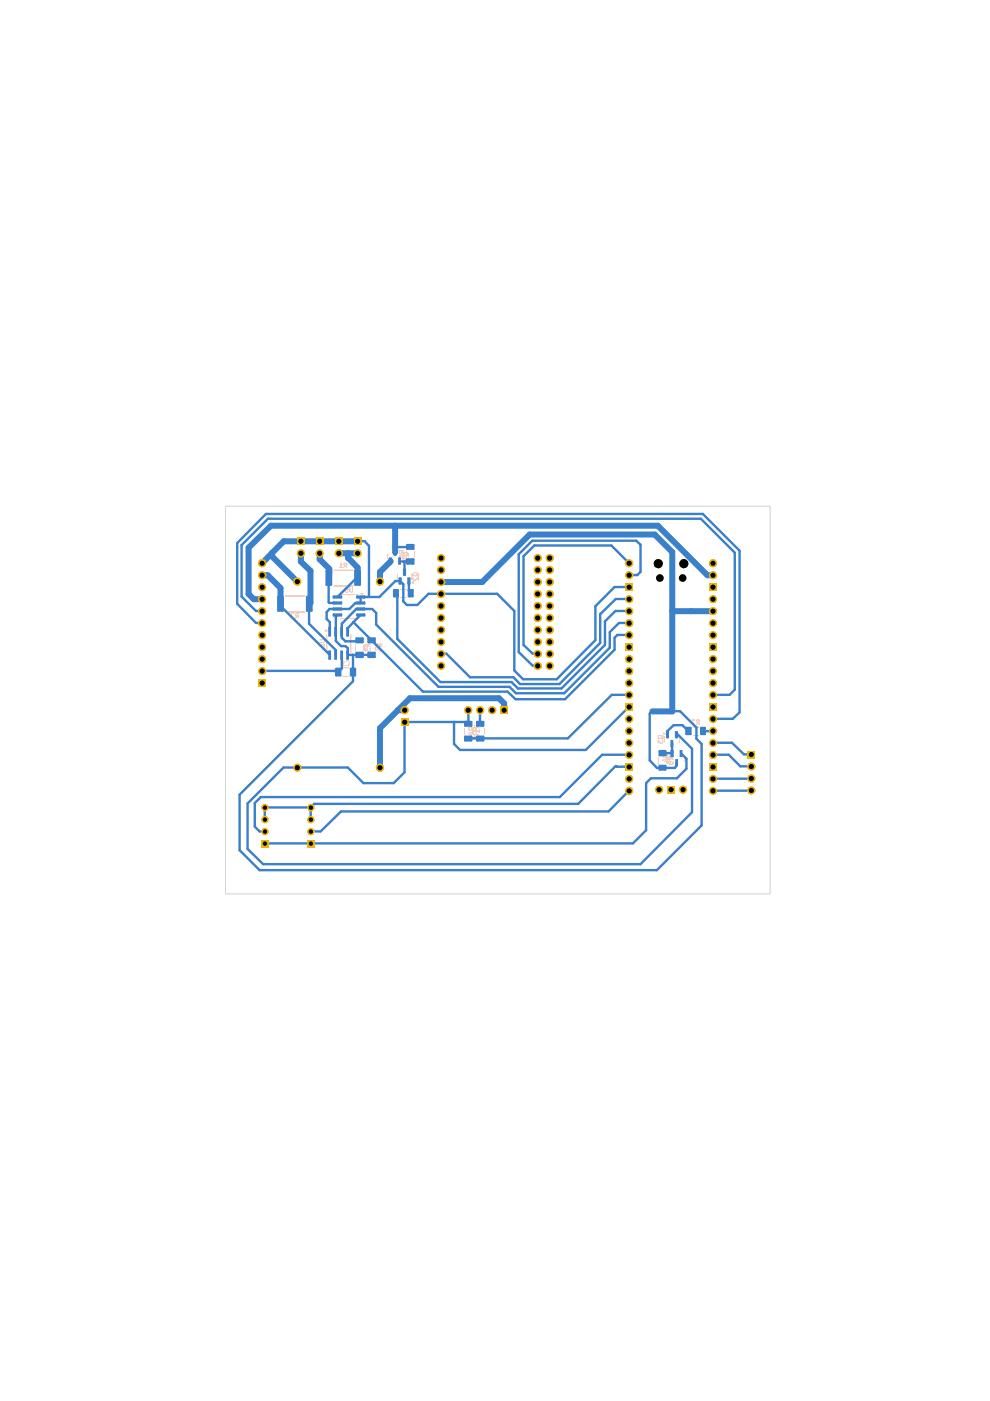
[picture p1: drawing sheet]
<svg xmlns="http://www.w3.org/2000/svg" width="210mm" height="297mm" viewBox="0 0 210 297" stroke-linecap="round" stroke-linejoin="round" font-family="sans-serif">
<path d="M47.8 107.3h115.5v82.2h-115.5z" fill="none" stroke="#d0d2cd" stroke-width=".21"/>
<g fill="none" stroke="#f2aea5" stroke-width=".21">
<path d="M102.7 154.3v1.5M139.5 156h.9l.1 .4-.1 .1h-.7h-.2zM139.5 156.9v.7l.4-.3a.35 .35 0 0 0 .3 .3 .35 .35 0 0 0 .3-.3v-.4M140.3 156.1l.3 .5M140.7 155.4l.3 .2-.3 .2zM140.9 156.1v1.3M141 155.6h.1M139.6 160.6v1.4M140.5 161.2l.7-.2v.5M140.5 160l.9-.1 .1 .5a.63 .63 0 0 1-1 0zM140.9 161.5h.6M141.3 160.1l.3 .5"/>
<path d="M141.4 160.6v1.4"/>
</g>
<path d="M140.6 155.4l.4 .1-.4 .3z" fill="#f2aea5"/>
<path d="M141.7 159.4l.3 .2-.3 .2zM142 159.6h.1M144.1 156.1v1.3M146.9 154.1h1.4M146.9 155.9h1.4M147.3 152.7h-.7l.6 1M148 153.2l-.3 .5M148.3 153.2h-.5l-.1-.2v-.3h.6v1M141.9 160.1v1.3M145.1 160.1v1.3" fill="none" stroke="#f2aea5" stroke-width=".21"/>
<path d="M141.6 159.3l.4 .3-.4 .2z" fill="#f2aea5"/>
<g fill="none" stroke="#f2aea5" stroke-width=".21">
<path d="M82.3 117.4v.7M85.3 119.2h.1M85.3 119.2l.3-.2v.4zM85.4 117.4v1.3M85.6 117.4a.6 .6 0 0 1 1 0v.2a.6 .6 0 0 1-1 0zM85.9 118.3l-.3 .2h1M86.4 117.3l.3 .6M86.6 118.3v.5M98.4 154.3v1.5M100 154.3v.4l-.2 .2h-.3l-.1-.6h1M100 154.5l.4 .4M100.3 154.3v1.5"/>
<path d="M100.4 155.4v.2l-.2 .2h-.7v-.5h.5l.1 .3-.3 .2M100.6 155.9a.63 .63 0 0 1 1 .1 .54 .54 0 0 1-.6 .3 .54 .54 0 0 1-.4-.4zM100.8 154.8l-.2 .2h1M101 154.3v1.5M101.1 153.8l-.1 .5h-.3l-.1-.5h1M101.1 154.1l.5 .2M101.6 154.8v.6M142.2 161.6l-.1-.1h-.3l-.1 .3 .2 .3 .3-.2v-.4h.5v.1l-.1 .5h-.3l-.1-.3M142.2 160.5v.5h-.4l-.1-.5h1M142.2 160.7l.5 .3"/>
</g>
<path d="M85.3 119.1l.3-.1v.4z" fill="#f2aea5"/>
<path d="M82.3 118.1v.6M85.2 116.8v.4l-.2 .1h-.3v-.5h1M85.2 117l.5 .3M85.5 117.7l.2 .2-.2 .4h-.4v-.6l-.4 .1v.5M86.1 116.8v1.4M87.9 116.8v1.4M76.5 125.8h.5l-.2 .3zM76.8 126.1h.1" fill="none" stroke="#f2aea5" stroke-width=".21"/>
<path d="M76.5 125.7h.5l-.3 .4z" fill="#f2aea5"/>
<g fill="none" stroke="#f2aea5" stroke-width=".21">
<path d="M72.6 119.6l-.3-.2v.9M73.2 119.9l-.3 .4M73.5 119.9l-.5-.1-.1-.3 .2-.1h.4v.9M70.7 120.9h4.3M70.7 124.2h4.3M72 120.3h.6M72.1 126h3.9M73.2 124.5h.5v.6h-.5v.4h.5M74.2 124.5v.9l.2 .2 .4-.1v-1M84.3 121.6v1.4M87.3 123.5h.1M87.3 121.6v1.4"/>
<path d="M87.3 123.5l.4-.3v.5zM87.6 121.6a.66 .66 0 0 1 1 .1l-.1 .4h-.7l-.2-.1zM87.7 122.5l-.1 .4 .5 .1 .5-.6v.6M88.4 121.7l.3 .5"/>
</g>
<path d="M87.3 123.4l.3-.2v.5z" fill="#f2aea5"/>
<g fill="none" stroke="#f2aea5" stroke-width=".21">
<path d="M60.4 126.4h4.3M60.4 129.8h4.3M62.3 130.1l-.4-.1-.2 .3 .6 .8h-.6M63 130.6l-.3 .5M63.2 130.6h-.5v-.5l.5-.1v1.1M67.8 135.6l1 .1v.4l-1 .1M68.4 136.7h-.2v.4l.5 .1 .1-.1-.1-.4h-.6l-.3 .4M69 133.5l.4 .2-.4 .3zM69.3 134.5v3.9M69.4 133.7h.1M72.1 131.1h3.9M74.4 134.5v3.9"/>
<path d="M75.4 136.6v1.4M84.8 124.9h1.5M84.8 126.7h1.5M72.5 141.1h.6M72.6 141.6h1.4M72.6 143.5h1.4M73.1 140.4l-.4-.3v1M73.4 140.2l.4-.1 .3 .4-.4 .6h-.3"/>
</g>
<path d="M69 133.4l.3 .3-.3 .2z" fill="#f2aea5"/>
<path d="M77.2 136.6v1.4M77.6 137.5v.6l.3-.3 .2 .3 .4-.1 .1-.4-.2-.1M77.9 136.6v1.4M78.1 136.6l-.1 .5h-.4v-.5h1M78.1 136.8l.5 .4M79.7 136.6v1.4M80 137.8l.7-.3v.7M80.3 138h.7M80.6 136.6l-.1 .5h-.4l-.1-.5h1M80.6 136.8l.4 .4" fill="none" stroke="#f2aea5" stroke-width=".21"/>
<g fill="none" stroke="#3b80ca" stroke-width=".51">
<path d="M110 117.5v20.8M111 117.9v18.8M71.2 133.9v2l1.1 1.1h.9l.5 .4v1.5h1.1v5.5M72.5 133.9v1.3l.7 .8M72.5 138.9v2.8l-.8 .8h-.4M75.6 122.5h.2M76.2 138.9h.1M78.7 135.7l11 10.9h17.9l1.7 1.7M79.8 132.4l13.2 13.2h15l1.4 1.4M84.2 135.5l9.2 9.1h15.1l1.3 1.4M93.5 138.6h1.2l5 5h9.2l1.3 1.4M109.1 129.5v12.7l1.8 1.8"/>
<path d="M99.2 150.5l.1 3-.4-.4h-13.1"/>
</g>
<path d="M73.8 118.3l2 2.1v2.2M84.4 150.6l-3.8 3.8" fill="none" stroke="#3b80ca" stroke-width="1.3"/>
<circle cx="55.5" cy="129.5" r=".25" fill="#3b80ca"/>
<g fill="none" stroke="#3b80ca" stroke-width=".51">
<path d="M56.4 109l-6.1 6.1v12.9l4 4.1h1.2M56.8 110l-5.6 5.6v10.9l3.1 3h1.2M75.8 114.7h1.5l.9 1v10.6M83.7 116h3.3M84.8 119h2.2M85.8 119v2.3M112.9 114.6l-2.9 2.9M113.3 115.7l-2.3 2.2M134.9 114.6l.9 .9v5.7l-.7 .7M59.4 128v.4l10.5 10.5M65.5 128v4.2l5.7 5.6v1.1M69.7 122.5v5.2l.1 .1h1.7"/>
<path d="M71.5 130.4l-.3 .4v3.1M74.8 138.9h1.4M74.9 131.9l-1.2 1.3v.7M74.9 131.9l3.8 3.8M75.6 122.5l-4.1 4.1M76.3 138.9h2.4M76.3 135.7l-.3 .3h-2.8M76.5 130.4l-1.6 1.5M79.8 132.4v-2.4l-.9-.9h-3.4l-3 3.1v1.7M84.2 125.7v9.8M86.7 123.2v1.9l.6 .6M109.1 129.5l-3.7-3.6h-14.6l-2.3 2.4h-2.2l-.8-.8v-3.6l-.7-.7h-1l-3.4 3.4h-3.9v1.2h-1.1l-1.3 1.3h-4.3l-.5 .7v1.4l.6 .7v2"/>
<path d="M110 138.3l2.9 2.8M111 136.7l1.9 1.9M133.3 124.5h-3l-4.1 4v7.2l-8.2 8.3h-7.1M55.5 142.2h15.5l.3 .3M85.8 153.1v10.6l-2.3 2.3h-6.5l-3.3-3.3h-13.6M101.8 150.5v3M109.3 148.3h10.5M109.4 147h10.2M109.8 146h9.2M110.2 145h8.4M133.3 147.3h-3.6l-9.3 9.2h-21.1M133.3 149.9l-9.1 9.1h-26.7l-1.2-1.3v-4.6"/>
<path d="M56.1 178.8h9.8M56.1 173.7v-2.5h9.8v2.5M133.3 167.6l-4.3 4.4h-56.7M133.3 162.6l-2.8-.1-7.9 7.9h-56M133.3 160h-5.6l-9 9M138 165l-1 1v10l-2.8 2.8"/>
</g>
<g fill="none" stroke="#3b80ca" stroke-width="1.3">
<path d="M57.7 117.2v.8l5.3 5.3M57.7 117.2l-2.1 2.2M63.8 117.3v1.8l2 1.9v6.8l-.2 .3M67.8 117.3v1.3l2 2v1M71.8 117.3h4M73.8 117.3v1M75.8 114.8h-15.6l-2.5 2.4M82.8 119l-2.2 2.3v2M83.8 111.5v5.6M112.3 113.3l-10.1 10.1h-8.7M138.8 113.3l3.7 3.8M139.5 111.5h-82.1l-4.7 4.6v9.8l1.1 1.1h1.8"/>
<path d="M55.6 122h1.2l2.7 2.7v3.4M85.8 150.6h-1.4l2.5-2.6h18.9l1.1 1.1v1.5"/>
</g>
<circle cx="101.8" cy="150.5" r=".25" fill="#3b80ca"/>
<path d="M56.4 109h92.6M56.8 110h91.8M148.8 157.7v17.3l-9.5 9.5h-84.3l-4.2-4.2M52.5 170.3v9.7l3.3 3.2M55.3 169l-1.3 1.3v5l1 1h1.1M65.9 178.8h68.3M66.6 170.4l-.7 .8M72.3 172l-4.3 4.3h-2.1M146.7 172.2l-10.9 11" fill="none" stroke="#3b80ca" stroke-width=".51"/>
<path d="M146.5 129.6h-4v21.2M80.6 154.4v8.4" fill="none" stroke="#3b80ca" stroke-width="1.3"/>
<circle cx="133.3" cy="129.8" r=".25" fill="#3b80ca"/>
<g fill="none" stroke="#3b80ca" stroke-width=".51">
<path d="M112.9 114.6h22M113.3 115.7h16.3l3.7 3.7M148.6 110l7.2 7.2v29l-1.1 1.1h-3.6M149 109l7.8 7.8v34.2l-1.4 1.4h-4.3M112.9 138.6h1.1M133.3 134.6h-2.4l-.6 .6v2.6l-10.5 10.5M133.3 127h-2.7l-3.3 3.2v6.1l-8.7 8.7M133.3 132.1h-2.1l-1.9 1.9v3.3l-9.7 9.7M133.3 129.5h-2.8l-2.2 2.2v5l-9.3 9.3M133.3 121.9h1.8M74.8 144.4l-24 24.1v11.8M112.9 141.1h1.1"/>
<path d="M138.3 150.8l-.5 .5v9.9l1.5 1.6h3.8l.3-.4v-.8M142.5 157.6v2.2l-2-.1M142.5 150.8h1.7l3.5 3.5v2.3l1.1 1.1M143.4 155.8h.4l2.9 2.9v13.5M144.4 159.8l1.1 1.1v2.1l-2 2h-5.5M146 155l-1.3-1.2h-1.9l-1.3 1.2v.8M151.1 157.5h4.1l2.5 2.4h1.3M151.1 154.9l-2 .1M55.3 169h63.4M60.1 162.7l-7.6 7.6M151.1 160h3.4l2.5 2.5h2M159 167.6h-7.9"/>
<path d="M159 165l-7.9 .1M55.8 183.2h80"/>
</g>
<path d="M112.3 113.3h26.5M139.5 111.5l10.5 10.5h1.2M142.5 117.1v12.5M146.5 129.6h4.7M138.3 150.8h4.2" fill="none" stroke="#3b80ca" stroke-width="1.3"/>
<path d="M74.5 141.9h.8v1.3h-.8z" fill="#3b80ca"/>
<path d="M74.4 141.8h.9v1.4h-.9z" fill="none" stroke="#3b80ca" stroke-width=".51"/>
<path d="M71.3 141.9h.9v1.3h-.9z" fill="#3b80ca"/>
<path d="M71.3 141.8h.8v1.4h-.8z" fill="none" stroke="#3b80ca" stroke-width=".51"/>
<path d="M72.3 138.1h.3v1.6h-.3z" fill="#3b80ca"/>
<path d="M72.3 138.1h.3v1.6h-.3z" fill="none" stroke="#3b80ca" stroke-width=".34"/>
<path d="M71.1 138.1h.2v1.6h-.2z" fill="#3b80ca"/>
<path d="M71 138.1h.3v1.6h-.3z" fill="none" stroke="#3b80ca" stroke-width=".34"/>
<path d="M69.8 138.1h.3v1.6h-.3z" fill="#3b80ca"/>
<path d="M69.8 138.1h.2v1.6h-.2z" fill="none" stroke="#3b80ca" stroke-width=".34"/>
<path d="M75.4 121.1h.9v2.9h-.9z" fill="#3b80ca"/>
<path d="M75.4 121.1h.9v2.9h-.9z" fill="none" stroke="#3b80ca" stroke-width=".51"/>
<path d="M75.7 126.4h1.6v.4h-1.6z" fill="#3b80ca"/>
<path d="M75.7 126.4h1.6v.3h-1.6z" fill="none" stroke="#3b80ca" stroke-width=".34"/>
<path d="M75.7 127.7h1.6v.4h-1.6z" fill="#3b80ca"/>
<path d="M75.7 127.7h1.6v.3h-1.6z" fill="none" stroke="#3b80ca" stroke-width=".34"/>
<path d="M75.7 129h1.6v.3h-1.6z" fill="#3b80ca"/>
<path d="M75.7 128.9h1.6v.4h-1.6z" fill="none" stroke="#3b80ca" stroke-width=".34"/>
<path d="M75.7 130.3h1.6v.3h-1.6z" fill="#3b80ca"/>
<path d="M75.7 130.2h1.6v.4h-1.6z" fill="none" stroke="#3b80ca" stroke-width=".34"/>
<path d="M75.6 135.4h1.3v.8h-1.3z" fill="#3b80ca"/>
<path d="M75.6 135.4h1.3v.7h-1.3z" fill="none" stroke="#3b80ca" stroke-width=".51"/>
<path d="M69.8 133.1h.3v1.7h-.3z" fill="#3b80ca"/>
<path d="M69.8 133.1h.2v1.7h-.2z" fill="none" stroke="#3b80ca" stroke-width=".34"/>
<path d="M71.1 133.1h.2v1.7h-.2z" fill="#3b80ca"/>
<path d="M71 133.1h.3v1.7h-.3z" fill="none" stroke="#3b80ca" stroke-width=".34"/>
<path d="M72.3 133.1h.3v1.7h-.3z" fill="#3b80ca"/>
<path d="M72.3 133.1h.3v1.7h-.3z" fill="none" stroke="#3b80ca" stroke-width=".34"/>
<path d="M73.6 133.1h.3v1.7h-.3z" fill="#3b80ca"/>
<path d="M73.6 133.1h.2v1.7h-.2z" fill="none" stroke="#3b80ca" stroke-width=".34"/>
<path d="M75.6 138.5h1.3v.8h-1.3z" fill="#3b80ca"/>
<path d="M75.6 138.4h1.3v.9h-1.3z" fill="none" stroke="#3b80ca" stroke-width=".51"/>
<path d="M73.6 138.1h.3v1.6h-.3z" fill="#3b80ca"/>
<path d="M73.6 138.1h.2v1.6h-.2z" fill="none" stroke="#3b80ca" stroke-width=".34"/>
<path d="M78.2 138.5h1.3v.8h-1.3z" fill="#3b80ca"/>
<path d="M78.1 138.4h1.3v.9h-1.3z" fill="none" stroke="#3b80ca" stroke-width=".51"/>
<path d="M78.2 135.4h1.3v.8h-1.3z" fill="#3b80ca"/>
<path d="M78.1 135.4h1.3v.7h-1.3z" fill="none" stroke="#3b80ca" stroke-width=".51"/>
<path d="M69.3 121.1h.9v2.9h-.9z" fill="#3b80ca"/>
<path d="M69.3 121.1h.9v2.9h-.9z" fill="none" stroke="#3b80ca" stroke-width=".51"/>
<path d="M59.1 126.6h.9v2.9h-.9z" fill="#3b80ca"/>
<path d="M59 126.6h.9v2.9h-.9z" fill="none" stroke="#3b80ca" stroke-width=".51"/>
<path d="M65.2 126.6h.9v2.9h-.9z" fill="#3b80ca"/>
<path d="M65.1 126.6h.9v2.9h-.9z" fill="none" stroke="#3b80ca" stroke-width=".51"/>
<path d="M70.7 130.3h1.7v.3h-1.7z" fill="#3b80ca"/>
<path d="M70.7 130.2h1.7v.4h-1.7z" fill="none" stroke="#3b80ca" stroke-width=".34"/>
<path d="M70.7 129h1.7v.3h-1.7z" fill="#3b80ca"/>
<path d="M70.7 128.9h1.7v.4h-1.7z" fill="none" stroke="#3b80ca" stroke-width=".34"/>
<path d="M70.7 127.7h1.7v.4h-1.7z" fill="#3b80ca"/>
<path d="M70.7 127.7h1.7v.3h-1.7z" fill="none" stroke="#3b80ca" stroke-width=".34"/>
<path d="M70.7 126.4h1.7v.4h-1.7z" fill="#3b80ca"/>
<path d="M70.7 126.4h1.7v.3h-1.7z" fill="none" stroke="#3b80ca" stroke-width=".34"/>
<path d="M84.6 118.4h.3v1.2h-.3z" fill="#3b80ca"/>
<path d="M84.6 118.4h.2v1.1h-.2z" fill="none" stroke="#3b80ca" stroke-width=".34"/>
<path d="M82.7 118.4h.3v1.2h-.3z" fill="#3b80ca"/>
<path d="M82.6 118.4h.4v1.1h-.4z" fill="none" stroke="#3b80ca" stroke-width=".34"/>
<path d="M83.7 116.5h.2v1.2h-.2z" fill="#3b80ca"/>
<path d="M83.7 116.5h.2v1.2h-.2z" fill="none" stroke="#3b80ca" stroke-width=".34"/>
<path d="M86.4 115.6h1.3v.8h-1.3z" fill="#3b80ca"/>
<path d="M86.4 115.6h1.2v.7h-1.2z" fill="none" stroke="#3b80ca" stroke-width=".51"/>
<path d="M86.4 118.7h1.3v.8h-1.3z" fill="#3b80ca"/>
<path d="M86.4 118.6h1.2v.9h-1.2z" fill="none" stroke="#3b80ca" stroke-width=".51"/>
<path d="M148.7 154.4h.8v1.3h-.8z" fill="#3b80ca"/>
<path d="M148.7 154.3h.7v1.3h-.7z" fill="none" stroke="#3b80ca" stroke-width=".51"/>
<path d="M145.6 154.4h.8v1.3h-.8z" fill="#3b80ca"/>
<path d="M145.5 154.3h.9v1.3h-.9z" fill="none" stroke="#3b80ca" stroke-width=".51"/>
<path d="M141.4 155.2h.3v1.2h-.3z" fill="#3b80ca"/>
<path d="M141.4 155.2h.2v1.2h-.2z" fill="none" stroke="#3b80ca" stroke-width=".34"/>
<path d="M142.4 157.1h.2v1.2h-.2z" fill="#3b80ca"/>
<path d="M142.3 157.1h.3v1.1h-.3z" fill="none" stroke="#3b80ca" stroke-width=".34"/>
<path d="M143.3 155.2h.3v1.2h-.3z" fill="#3b80ca"/>
<path d="M143.3 155.2h.3v1.2h-.3z" fill="none" stroke="#3b80ca" stroke-width=".34"/>
<path d="M142.4 159.2h.3v1.2h-.3z" fill="#3b80ca"/>
<path d="M142.3 159.2h.4v1.2h-.4z" fill="none" stroke="#3b80ca" stroke-width=".34"/>
<path d="M144.3 159.2h.3v1.2h-.3z" fill="#3b80ca"/>
<path d="M144.3 159.2h.2v1.2h-.2z" fill="none" stroke="#3b80ca" stroke-width=".34"/>
<path d="M143.4 161.2h.2v1.1h-.2z" fill="#3b80ca"/>
<path d="M143.3 161.1h.3v1.1h-.3z" fill="none" stroke="#3b80ca" stroke-width=".34"/>
<path d="M139.9 162.4h1.2v.8h-1.2z" fill="#3b80ca"/>
<path d="M139.9 162.4h1.2v.8h-1.2z" fill="none" stroke="#3b80ca" stroke-width=".51"/>
<path d="M139.9 159.3h1.2v.8h-1.2z" fill="#3b80ca"/>
<path d="M139.9 159.3h1.2v.8h-1.2z" fill="none" stroke="#3b80ca" stroke-width=".51"/>
<path d="M101.2 153.1h1.3v.8h-1.3z" fill="#3b80ca"/>
<path d="M101.2 153.1h1.2v.7h-1.2z" fill="none" stroke="#3b80ca" stroke-width=".51"/>
<path d="M101.2 156.3h1.3v.7h-1.3z" fill="#3b80ca"/>
<path d="M101.2 156.2h1.2v.8h-1.2z" fill="none" stroke="#3b80ca" stroke-width=".51"/>
<path d="M98.7 156.3h1.2v.7h-1.2z" fill="#3b80ca"/>
<path d="M98.6 156.2h1.3v.8h-1.3z" fill="none" stroke="#3b80ca" stroke-width=".51"/>
<path d="M98.7 153.1h1.2v.8h-1.2z" fill="#3b80ca"/>
<path d="M98.6 153.1h1.3v.7h-1.3z" fill="none" stroke="#3b80ca" stroke-width=".51"/>
<path d="M86.6 122.6h.3v1.2h-.3z" fill="#3b80ca"/>
<path d="M86.5 122.6h.4v1.2h-.4z" fill="none" stroke="#3b80ca" stroke-width=".34"/>
<path d="M84.7 122.6h.3v1.2h-.3z" fill="#3b80ca"/>
<path d="M84.7 122.6h.3v1.2h-.3z" fill="none" stroke="#3b80ca" stroke-width=".34"/>
<path d="M85.6 120.8h.4v1.2h-.4z" fill="#3b80ca"/>
<path d="M85.6 120.7h.3v1.2h-.3z" fill="none" stroke="#3b80ca" stroke-width=".34"/>
<path d="M83.6 125.2h.8v1.2h-.8z" fill="#3b80ca"/>
<path d="M83.6 125.1h.7v1.3h-.7z" fill="none" stroke="#3b80ca" stroke-width=".51"/>
<path d="M86.7 125.2h.8v1.2h-.8z" fill="#3b80ca"/>
<path d="M86.7 125.1h.8v1.3h-.8z" fill="none" stroke="#3b80ca" stroke-width=".51"/>
<g fill="#ebb500">
<path d="M55.4 178.1h1.5v1.5h-1.5z"/>
<path d="M65.2 178.1h1.5v1.5h-1.5z"/>
<path d="M54.7 144h1.7v1.7h-1.7z"/>
<path d="M71 113.9h1.7v1.7h-1.7z"/>
<path d="M75 113.9h1.7v1.7h-1.7z"/>
<path d="M85 152.3h1.7v1.7h-1.7z"/>
<path d="M66.9 113.9h1.7v1.7h-1.7z"/>
<path d="M62.9 113.9h1.7v1.7h-1.7z"/>
<path d="M132.5 123.7h1.7v1.6h-1.7z"/>
<path d="M132.5 136.4h1.7v1.6h-1.7z"/>
<path d="M150.3 136.4h1.7v1.6h-1.7z"/>
<path d="M150.3 123.7h1.7v1.6h-1.7z"/>
<path d="M132.5 149.1h1.7v1.6h-1.7z"/>
<path d="M132.5 161.8h1.7v1.6h-1.7z"/>
<path d="M141.4 166.6h1.7v1.7h-1.7z"/>
<path d="M150.3 161.8h1.7v1.6h-1.7z"/>
<path d="M150.3 149.1h1.7v1.6h-1.7z"/>
<path d="M158.5 159.1h1.6v1.7h-1.6z"/>
<path d="M106 149.7h1.7v1.7h-1.7z"/>
<circle cx="56.2" cy="176.3" r=".8"/>
<circle cx="56.2" cy="173.8" r=".8"/>
<circle cx="56.2" cy="171.2" r=".8"/>
<circle cx="65.9" cy="176.3" r=".8"/>
<circle cx="65.9" cy="173.8" r=".8"/>
<circle cx="65.9" cy="171.2" r=".8"/>
<circle cx="55.6" cy="132.1" r=".89"/>
<circle cx="55.6" cy="129.6" r=".89"/>
<circle cx="55.6" cy="127" r=".89"/>
<circle cx="55.6" cy="122" r=".89"/>
<circle cx="55.6" cy="124.5" r=".89"/>
<circle cx="55.6" cy="142.3" r=".89"/>
<circle cx="55.6" cy="139.7" r=".89"/>
<circle cx="55.6" cy="137.2" r=".89"/>
<circle cx="55.6" cy="134.7" r=".89"/>
<circle cx="80.6" cy="123.3" r=".89"/>
<circle cx="75.8" cy="117.3" r=".89"/>
<circle cx="71.8" cy="117.3" r=".89"/>
<circle cx="85.8" cy="150.6" r=".89"/>
<circle cx="80.6" cy="162.8" r=".89"/>
<circle cx="63" cy="162.8" r=".89"/>
<circle cx="55.6" cy="119.4" r=".89"/>
<circle cx="63" cy="123.3" r=".89"/>
<circle cx="63.8" cy="117.3" r=".89"/>
<circle cx="67.8" cy="117.3" r=".89"/>
<circle cx="139.6" cy="119.5" r=".97"/>
<circle cx="139.9" cy="122.6" r=".8"/>
<circle cx="144.7" cy="122.6" r=".8"/>
<circle cx="145" cy="119.5" r=".97"/>
<circle cx="133.4" cy="122" r=".89"/>
<circle cx="133.4" cy="127" r=".89"/>
<circle cx="133.4" cy="129.6" r=".89"/>
<circle cx="133.4" cy="132.1" r=".89"/>
<circle cx="133.4" cy="134.7" r=".89"/>
<circle cx="133.4" cy="139.7" r=".89"/>
<circle cx="133.4" cy="142.3" r=".89"/>
<circle cx="133.4" cy="144.8" r=".89"/>
<circle cx="151.2" cy="142.3" r=".89"/>
<circle cx="151.2" cy="139.7" r=".89"/>
<circle cx="151.2" cy="134.7" r=".89"/>
<circle cx="151.2" cy="132.1" r=".89"/>
<circle cx="151.2" cy="129.6" r=".89"/>
<circle cx="151.2" cy="127" r=".89"/>
<circle cx="151.2" cy="122" r=".89"/>
<circle cx="151.2" cy="119.4" r=".89"/>
<circle cx="133.4" cy="147.4" r=".89"/>
<circle cx="133.4" cy="152.4" r=".89"/>
<circle cx="133.4" cy="155" r=".89"/>
<circle cx="133.4" cy="157.5" r=".89"/>
<circle cx="133.4" cy="160.1" r=".89"/>
<circle cx="133.4" cy="165.1" r=".89"/>
<circle cx="133.4" cy="167.7" r=".89"/>
<circle cx="139.7" cy="167.4" r=".89"/>
<circle cx="144.8" cy="167.4" r=".89"/>
<circle cx="151.2" cy="167.7" r=".89"/>
<circle cx="151.2" cy="165.1" r=".89"/>
<circle cx="151.2" cy="157.5" r=".89"/>
<circle cx="151.2" cy="160.1" r=".89"/>
<circle cx="151.2" cy="155" r=".89"/>
<circle cx="151.2" cy="152.4" r=".89"/>
<circle cx="151.2" cy="147.4" r=".89"/>
<circle cx="151.2" cy="144.8" r=".89"/>
<circle cx="159.3" cy="162.5" r=".89"/>
<circle cx="159.3" cy="165.1" r=".89"/>
<circle cx="159.3" cy="167.6" r=".89"/>
<circle cx="133.4" cy="119.4" r=".89"/>
<circle cx="116.5" cy="118.3" r=".89"/>
<circle cx="116.5" cy="120.9" r=".89"/>
<circle cx="116.5" cy="123.4" r=".89"/>
<circle cx="93.5" cy="118.3" r=".89"/>
<circle cx="93.5" cy="120.9" r=".89"/>
<circle cx="93.5" cy="125.9" r=".89"/>
<circle cx="93.5" cy="128.5" r=".89"/>
<circle cx="93.5" cy="123.4" r=".89"/>
<circle cx="93.5" cy="131" r=".89"/>
<circle cx="93.5" cy="133.6" r=".89"/>
<circle cx="93.5" cy="136.1" r=".89"/>
<circle cx="93.5" cy="138.6" r=".89"/>
<circle cx="93.5" cy="141.2" r=".89"/>
<circle cx="114" cy="141.2" r=".89"/>
<circle cx="104.4" cy="150.6" r=".89"/>
<circle cx="101.8" cy="150.6" r=".89"/>
<circle cx="99.3" cy="150.6" r=".89"/>
<circle cx="114" cy="136.1" r=".89"/>
<circle cx="114" cy="138.6" r=".89"/>
<circle cx="116.5" cy="136.1" r=".89"/>
<circle cx="116.5" cy="138.6" r=".89"/>
<circle cx="116.5" cy="141.2" r=".89"/>
<circle cx="114" cy="118.3" r=".89"/>
<circle cx="114" cy="120.9" r=".89"/>
<circle cx="114" cy="123.4" r=".89"/>
<circle cx="114" cy="125.9" r=".89"/>
<circle cx="116.5" cy="125.9" r=".89"/>
<circle cx="116.5" cy="128.5" r=".89"/>
<circle cx="114" cy="128.5" r=".89"/>
<circle cx="114" cy="131" r=".89"/>
<circle cx="114" cy="133.6" r=".89"/>
<circle cx="116.5" cy="131" r=".89"/>
<circle cx="116.5" cy="133.6" r=".89"/>
</g>
<g fill="#000">
<circle cx="55.6" cy="119.4" r=".55"/>
<circle cx="63.8" cy="114.8" r=".55"/>
<circle cx="63.8" cy="117.3" r=".55"/>
<circle cx="67.8" cy="114.8" r=".55"/>
<circle cx="67.8" cy="117.3" r=".55"/>
<circle cx="71.8" cy="114.8" r=".55"/>
<circle cx="71.8" cy="117.3" r=".55"/>
<circle cx="75.8" cy="114.8" r=".55"/>
<circle cx="75.8" cy="117.3" r=".55"/>
<circle cx="93.5" cy="118.3" r=".55"/>
<circle cx="114" cy="118.3" r=".55"/>
<circle cx="116.5" cy="118.3" r=".55"/>
<circle cx="133.4" cy="119.4" r=".55"/>
<circle cx="139.6" cy="119.5" r=".97"/>
<circle cx="145" cy="119.5" r=".97"/>
<circle cx="151.2" cy="119.4" r=".55"/>
<circle cx="55.6" cy="124.5" r=".55"/>
<circle cx="55.6" cy="137.2" r=".55"/>
<circle cx="55.6" cy="132.1" r=".55"/>
<circle cx="55.6" cy="139.7" r=".55"/>
<circle cx="55.6" cy="134.7" r=".55"/>
<circle cx="55.6" cy="122" r=".55"/>
<circle cx="55.6" cy="127" r=".55"/>
<circle cx="55.6" cy="129.6" r=".55"/>
<circle cx="63" cy="123.3" r=".55"/>
<circle cx="80.6" cy="123.3" r=".55"/>
<circle cx="93.5" cy="131" r=".55"/>
<circle cx="93.5" cy="125.9" r=".55"/>
<circle cx="93.5" cy="136.1" r=".55"/>
<circle cx="93.5" cy="123.4" r=".55"/>
<circle cx="93.5" cy="138.6" r=".55"/>
<circle cx="93.5" cy="128.5" r=".55"/>
<circle cx="93.5" cy="120.9" r=".55"/>
<circle cx="93.5" cy="133.6" r=".55"/>
<circle cx="114" cy="131" r=".55"/>
<circle cx="114" cy="136.1" r=".55"/>
<circle cx="114" cy="123.4" r=".55"/>
<circle cx="114" cy="125.9" r=".55"/>
<circle cx="114" cy="138.6" r=".55"/>
<circle cx="114" cy="128.5" r=".55"/>
<circle cx="114" cy="120.9" r=".55"/>
<circle cx="114" cy="133.6" r=".55"/>
<circle cx="116.5" cy="138.6" r=".55"/>
<circle cx="116.5" cy="136.1" r=".55"/>
<circle cx="116.5" cy="131" r=".55"/>
<circle cx="116.5" cy="123.4" r=".55"/>
<circle cx="116.5" cy="125.9" r=".55"/>
<circle cx="116.5" cy="128.5" r=".55"/>
<circle cx="116.5" cy="120.9" r=".55"/>
<circle cx="116.5" cy="133.6" r=".55"/>
<circle cx="133.4" cy="124.5" r=".55"/>
<circle cx="133.4" cy="137.2" r=".55"/>
<circle cx="133.4" cy="139.7" r=".55"/>
<circle cx="133.4" cy="132.1" r=".55"/>
<circle cx="133.4" cy="122" r=".55"/>
<circle cx="133.4" cy="127" r=".55"/>
<circle cx="133.4" cy="134.7" r=".55"/>
<circle cx="133.4" cy="129.6" r=".55"/>
<circle cx="139.9" cy="122.6" r=".8"/>
<circle cx="144.7" cy="122.6" r=".8"/>
<circle cx="151.2" cy="124.5" r=".55"/>
<circle cx="151.2" cy="137.2" r=".55"/>
<circle cx="151.2" cy="132.1" r=".55"/>
<circle cx="151.2" cy="134.7" r=".55"/>
<circle cx="151.2" cy="122" r=".55"/>
<circle cx="151.2" cy="127" r=".55"/>
<circle cx="151.2" cy="139.7" r=".55"/>
<circle cx="151.2" cy="129.6" r=".55"/>
<circle cx="55.6" cy="144.8" r=".55"/>
<circle cx="55.6" cy="142.3" r=".55"/>
<circle cx="85.8" cy="150.6" r=".55"/>
<circle cx="85.8" cy="153.1" r=".55"/>
<circle cx="93.5" cy="141.2" r=".55"/>
<circle cx="99.3" cy="150.6" r=".55"/>
<circle cx="101.8" cy="150.6" r=".55"/>
<circle cx="104.4" cy="150.6" r=".55"/>
<circle cx="106.9" cy="150.6" r=".55"/>
<circle cx="114" cy="141.2" r=".55"/>
<circle cx="116.5" cy="141.2" r=".55"/>
<circle cx="133.4" cy="149.9" r=".55"/>
<circle cx="133.4" cy="147.4" r=".55"/>
<circle cx="133.4" cy="157.5" r=".55"/>
<circle cx="133.4" cy="144.8" r=".55"/>
<circle cx="133.4" cy="152.4" r=".55"/>
<circle cx="133.4" cy="155" r=".55"/>
<circle cx="133.4" cy="142.3" r=".55"/>
<circle cx="151.2" cy="149.9" r=".55"/>
<circle cx="151.2" cy="157.5" r=".55"/>
<circle cx="151.2" cy="144.8" r=".55"/>
<circle cx="151.2" cy="147.4" r=".55"/>
<circle cx="151.2" cy="152.4" r=".55"/>
<circle cx="151.2" cy="155" r=".55"/>
<circle cx="151.2" cy="142.3" r=".55"/>
<circle cx="159.3" cy="160" r=".55"/>
<circle cx="56.2" cy="178.9" r=".47"/>
<circle cx="56.2" cy="171.2" r=".47"/>
<circle cx="56.2" cy="173.8" r=".47"/>
<circle cx="56.2" cy="176.3" r=".47"/>
<circle cx="63" cy="162.8" r=".55"/>
<circle cx="65.9" cy="171.2" r=".47"/>
<circle cx="65.9" cy="178.9" r=".47"/>
<circle cx="65.9" cy="173.8" r=".47"/>
<circle cx="65.9" cy="176.3" r=".47"/>
<circle cx="80.6" cy="162.8" r=".55"/>
<circle cx="133.4" cy="162.6" r=".55"/>
<circle cx="133.4" cy="160.1" r=".55"/>
<circle cx="133.4" cy="165.1" r=".55"/>
<circle cx="133.4" cy="167.7" r=".55"/>
<circle cx="139.7" cy="167.4" r=".55"/>
<circle cx="142.3" cy="167.4" r=".55"/>
<circle cx="144.8" cy="167.4" r=".55"/>
<circle cx="151.2" cy="162.6" r=".55"/>
<circle cx="151.2" cy="165.1" r=".55"/>
<circle cx="151.2" cy="160.1" r=".55"/>
<circle cx="151.2" cy="167.7" r=".55"/>
<circle cx="159.3" cy="167.6" r=".55"/>
<circle cx="159.3" cy="162.5" r=".55"/>
<circle cx="159.3" cy="165.1" r=".55"/>
</g>
<g fill="none" stroke="#ebb500" stroke-width=".21">
<circle cx="55.6" cy="119.4" r=".55"/>
<circle cx="63.8" cy="114.8" r=".55"/>
<circle cx="63.8" cy="117.3" r=".55"/>
<circle cx="67.8" cy="117.3" r=".55"/>
<circle cx="67.8" cy="114.8" r=".55"/>
<circle cx="71.8" cy="117.3" r=".55"/>
<circle cx="71.8" cy="114.8" r=".55"/>
<circle cx="75.8" cy="114.8" r=".55"/>
<circle cx="75.8" cy="117.3" r=".55"/>
<circle cx="93.5" cy="118.3" r=".55"/>
<circle cx="114" cy="118.3" r=".55"/>
<circle cx="116.5" cy="118.3" r=".55"/>
<circle cx="133.4" cy="119.4" r=".55"/>
<circle cx="151.2" cy="119.4" r=".55"/>
<circle cx="55.6" cy="122" r=".55"/>
<circle cx="55.6" cy="124.5" r=".55"/>
<circle cx="55.6" cy="132.1" r=".55"/>
<circle cx="55.6" cy="129.6" r=".55"/>
<circle cx="55.6" cy="139.7" r=".55"/>
<circle cx="55.6" cy="127" r=".55"/>
<circle cx="55.6" cy="137.2" r=".55"/>
<circle cx="55.6" cy="134.7" r=".55"/>
<circle cx="63" cy="123.3" r=".55"/>
<circle cx="80.6" cy="123.3" r=".55"/>
<circle cx="93.5" cy="131" r=".55"/>
<circle cx="93.5" cy="138.6" r=".55"/>
<circle cx="93.5" cy="120.9" r=".55"/>
<circle cx="93.5" cy="136.1" r=".55"/>
<circle cx="93.5" cy="125.9" r=".55"/>
<circle cx="93.5" cy="133.6" r=".55"/>
<circle cx="93.5" cy="128.5" r=".55"/>
<circle cx="93.5" cy="123.4" r=".55"/>
<circle cx="114" cy="131" r=".55"/>
<circle cx="114" cy="133.6" r=".55"/>
<circle cx="114" cy="125.9" r=".55"/>
<circle cx="114" cy="128.5" r=".55"/>
<circle cx="114" cy="120.9" r=".55"/>
<circle cx="114" cy="138.6" r=".55"/>
<circle cx="114" cy="123.4" r=".55"/>
<circle cx="114" cy="136.1" r=".55"/>
<circle cx="116.5" cy="138.6" r=".55"/>
<circle cx="116.5" cy="120.9" r=".55"/>
<circle cx="116.5" cy="131" r=".55"/>
<circle cx="116.5" cy="128.5" r=".55"/>
<circle cx="116.5" cy="125.9" r=".55"/>
<circle cx="116.5" cy="123.4" r=".55"/>
<circle cx="116.5" cy="136.1" r=".55"/>
<circle cx="116.5" cy="133.6" r=".55"/>
<circle cx="133.4" cy="137.2" r=".55"/>
<circle cx="133.4" cy="122" r=".55"/>
<circle cx="133.4" cy="124.5" r=".55"/>
<circle cx="133.4" cy="134.7" r=".55"/>
<circle cx="133.4" cy="129.6" r=".55"/>
<circle cx="133.4" cy="127" r=".55"/>
<circle cx="133.4" cy="139.7" r=".55"/>
<circle cx="133.4" cy="132.1" r=".55"/>
<circle cx="151.2" cy="124.5" r=".55"/>
<circle cx="151.2" cy="122" r=".55"/>
<circle cx="151.2" cy="137.2" r=".55"/>
<circle cx="151.2" cy="127" r=".55"/>
<circle cx="151.2" cy="132.1" r=".55"/>
<circle cx="151.2" cy="129.6" r=".55"/>
<circle cx="151.2" cy="139.7" r=".55"/>
<circle cx="151.2" cy="134.7" r=".55"/>
<circle cx="55.6" cy="142.3" r=".55"/>
<circle cx="55.6" cy="144.8" r=".55"/>
<circle cx="85.8" cy="153.1" r=".55"/>
<circle cx="85.8" cy="150.6" r=".55"/>
<circle cx="93.5" cy="141.2" r=".55"/>
<circle cx="99.3" cy="150.6" r=".55"/>
<circle cx="101.8" cy="150.6" r=".55"/>
<circle cx="104.4" cy="150.6" r=".55"/>
<circle cx="106.9" cy="150.6" r=".55"/>
<circle cx="114" cy="141.2" r=".55"/>
<circle cx="116.5" cy="141.2" r=".55"/>
<circle cx="133.4" cy="155" r=".55"/>
<circle cx="133.4" cy="157.5" r=".55"/>
<circle cx="133.4" cy="152.4" r=".55"/>
<circle cx="133.4" cy="149.9" r=".55"/>
<circle cx="133.4" cy="144.8" r=".55"/>
<circle cx="133.4" cy="142.3" r=".55"/>
<circle cx="133.4" cy="147.4" r=".55"/>
<circle cx="151.2" cy="147.4" r=".55"/>
<circle cx="151.2" cy="142.3" r=".55"/>
<circle cx="151.2" cy="155" r=".55"/>
<circle cx="151.2" cy="144.8" r=".55"/>
<circle cx="151.2" cy="152.4" r=".55"/>
<circle cx="151.2" cy="157.5" r=".55"/>
<circle cx="151.2" cy="149.9" r=".55"/>
<circle cx="159.3" cy="160" r=".55"/>
<circle cx="56.2" cy="178.9" r=".47"/>
<circle cx="56.2" cy="176.3" r=".47"/>
<circle cx="56.2" cy="173.8" r=".47"/>
<circle cx="56.2" cy="171.2" r=".47"/>
<circle cx="63" cy="162.8" r=".55"/>
<circle cx="65.9" cy="178.9" r=".47"/>
<circle cx="65.9" cy="176.3" r=".47"/>
<circle cx="65.9" cy="173.8" r=".47"/>
<circle cx="65.9" cy="171.2" r=".47"/>
<circle cx="80.6" cy="162.8" r=".55"/>
<circle cx="133.4" cy="162.6" r=".55"/>
<circle cx="133.4" cy="165.1" r=".55"/>
<circle cx="133.4" cy="167.7" r=".55"/>
<circle cx="133.4" cy="160.1" r=".55"/>
<circle cx="139.7" cy="167.4" r=".55"/>
<circle cx="142.3" cy="167.4" r=".55"/>
<circle cx="144.8" cy="167.4" r=".55"/>
<circle cx="151.2" cy="162.6" r=".55"/>
<circle cx="151.2" cy="167.7" r=".55"/>
<circle cx="151.2" cy="160.1" r=".55"/>
<circle cx="151.2" cy="165.1" r=".55"/>
<circle cx="159.3" cy="162.5" r=".55"/>
<circle cx="159.3" cy="165.1" r=".55"/>
<circle cx="159.3" cy="167.6" r=".55"/>
</g>
</svg>
